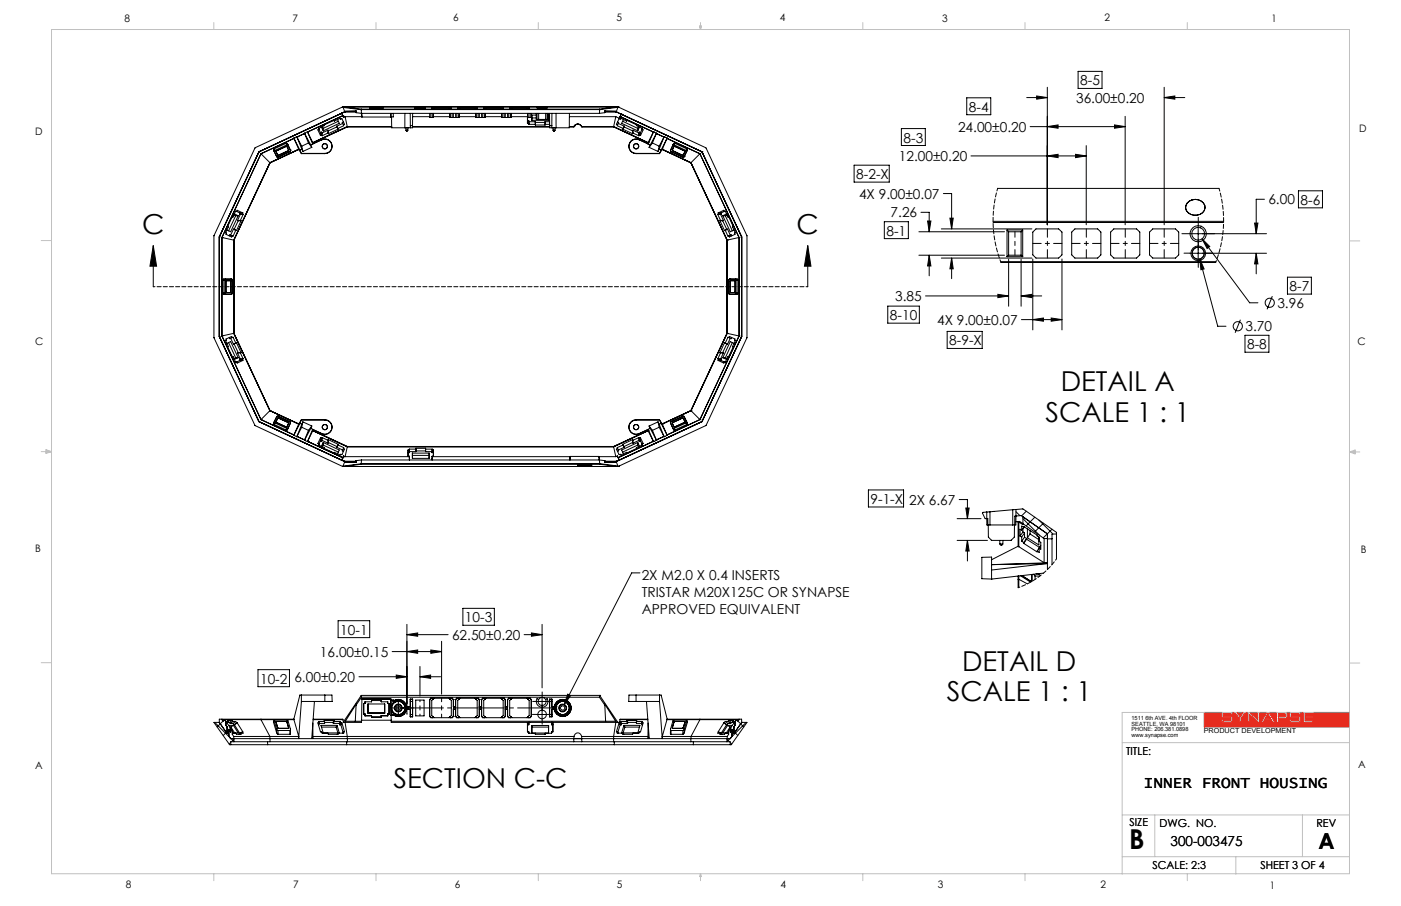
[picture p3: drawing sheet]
<svg xmlns="http://www.w3.org/2000/svg" width="432mm" height="279mm" viewBox="0 0 432 279" stroke-linecap="round" stroke-linejoin="round" font-family="sans-serif">
<defs><g id="words">
<g font-size="8.5">
<text x="43.8" y="72.2">C</text>
<text x="245.5" y="72.2">C</text>
<text x="326.9" y="120.7">DETAIL A</text>
<text x="322.2" y="130.2">SCALE 1 : 1</text>
<text x="296.5" y="206.8">DETAIL D</text>
<text x="291.9" y="216.3">SCALE 1 : 1</text>
<text x="121.2" y="243">SECTION C-C</text>
<text x="348.1" y="261.9">B</text>
</g>
<text font-size="6.8" x="406.4" y="262">A</text>
<text font-size="4.9" x="352.5" y="243.1">INNER FRONT HOUSING</text>
<g font-size="4.2">
<text x="332.9" y="26.3">8-5</text>
<text x="298.6" y="34.4">8-4</text>
<text x="331.7" y="31.7">36.00±0.20</text>
<text x="295.3" y="40.6">24.00±0.20</text>
<text x="278.5" y="44">8-3</text>
<text x="277" y="49.7">12.00±0.20</text>
<text x="263.9" y="55.2">8-2-X</text>
<text x="264.8" y="61.3">4X 9.00±0.07</text>
<text x="390.9" y="63">6.00</text>
<text x="400.9" y="63.1">8-6</text>
<text x="274.5" y="67.1">7.26</text>
<text x="273.2" y="72.7">8-1</text>
<text x="397.5" y="89.8">8-7</text>
<text x="275.9" y="92.9">3.85</text>
<text x="393.7" y="95">3.96</text>
<text x="274.3" y="98.7">8-10</text>
<text x="288.8" y="100.2">4X 9.00±0.07</text>
<text x="292.6" y="106.5">8-9-X</text>
<text x="383.9" y="102.2">3.70</text>
<text x="384.4" y="107.7">8-8</text>
<text x="268.3" y="155.4">9-1-X</text>
<text x="280.2" y="155.7">2X 6.67</text>
<text x="197.8" y="178.8">2X M2.0 X 0.4 INSERTS</text>
<text x="197.8" y="184">TRISTAR M20X125C OR SYNAPSE</text>
<text x="143.3" y="191.9">10-3</text>
<text x="197.8" y="189.2">APPROVED EQUIVALENT</text>
<text x="104.9" y="195.7">10-1</text>
<text x="139.3" y="197.3">62.50±0.20</text>
<text x="98.6" y="202.5">16.00±0.15</text>
<text x="80.2" y="210.8">10-2</text>
<text x="90.7" y="210.3">6.00±0.20</text>
<text x="360.8" y="260.8">300-003475</text>
</g>
<g font-size="3.4">
<text x="347" y="232.9">TITLE:</text>
<text x="348.1" y="254.7">SIZE</text>
<text x="357.4" y="255">DWG. NO.</text>
<text x="405.7" y="255">REV</text>
<text x="355.2" y="268.1">SCALE: 2:3</text>
<text x="388.5" y="267.9">SHEET 3 OF 4</text>
</g>
<g font-size="3.2">
<text x="38.3" y="6.7">8</text>
<text x="90.2" y="6.7">7</text>
<text x="139.7" y="6.5">6</text>
<text x="190" y="6.5">5</text>
<text x="240.4" y="6.5">4</text>
<text x="290.4" y="6.7">3</text>
<text x="340.4" y="6.5">2</text>
<text x="391.9" y="6.7">1</text>
<text x="10.9" y="41.6">D</text>
<text x="418.9" y="40.7">D</text>
<text x="10.9" y="106.3">C</text>
<text x="418.4" y="106.4">C</text>
<text x="10.8" y="170.2">B</text>
<text x="419.4" y="170.6">B</text>
<text x="10.8" y="237.2">A</text>
<text x="418.6" y="236.8">A</text>
<text x="38.8" y="273.8">8</text>
<text x="90.4" y="273.8">7</text>
<text x="140.2" y="273.8">6</text>
<text x="190.1" y="273.9">5</text>
<text x="240.5" y="273.8">4</text>
<text x="289" y="273.9">3</text>
<text x="339.1" y="273.8">2</text>
<text x="391.4" y="274.1">1</text>
</g>
<text font-size="2.1" x="371" y="226.1">PRODUCT DEVELOPMENT</text>
<g font-size="1.8">
<text x="348.8" y="222.1">1511 6th AVE. 4th FLOOR</text>
<text x="348.8" y="223.8">SEATTLE, WA 98101</text>
<text x="348.8" y="225.6">PHONE: 206.381.0898</text>
<text x="348.8" y="227.3">www.synapse.com</text>
</g>
</g></defs>
<path d="M381.1 219.7h2.2l-1.1 1.3zM385.1 219.7h2.6v2.3zM390.8 220l.8 1.5h-1.7zM381.9 222.8v-1.4l-1.5-1.7h-.8l.2 .8h-.5v-.5h-2.3v.9h2l.7 .3v1.3l-.2 .2-2.2 .1-.6-.2-.2-.8h.5v.5h2.3v-.9l-2.5-.1-.3-.7 .2-.9h-5.5v4.5h44.7v-4.5h-11.1v.3h-2.6v.9h2.6v.4h-2.6v1h2.6v.5h-3.1M381.9 222.8h.1M381.9 222.8h.6v-1.4l1.5-1.7h.6v3.1M384.6 222.8h.6l-.1-2.5 2.8 2.5h.3v-3.1h2.2l-1.7 3.1h.6l.4-.8h2.1l.5 .8h.6l-1.7-3.1h2.2v3.1h.6v-1.3l2.5-.1 .2-.5-.2-1.2h1.2l-.2 .9 .3 .7 2.5 .1v.9h-2.3v-.5h-.5l.2 .8 .6 .2 2.2-.1 .2-.2v-1.3l-.7-.3h-2v-.9h2.3v.5h.5l-.2-.8h1.1v3.1M384.6 222.8h.1M394 220h2l.1 .9-2.1 .2zM401.7 222.8h.1" fill="none" stroke="#e62b1e" stroke-width=".31"/>
<g fill="none" stroke="#c0c0c0" stroke-width=".31">
<path d="M15.9 9.1h400v260.4h-400zM65.9 6.9v2.2M115.9 6.9v2.2M165.9 6.9v2.2M215.6 8h.6l-.3 1.1zM215.7 8l.2 1.1M215.9 6.9v2.2M216 8l-.1 1.1M265.9 6.9v2.2M315.9 6.9v2.2M365.9 6.9v2.2M12.7 74.2h3.2"/>
<path d="M415.9 74.3h3.2M12.7 139.3h3.2M14.2 139.1l1.7 .2M14.2 138.7l1.7 .6-1.7 .5zM15.9 139.3l-1.7 .3M415.9 139.4h3.2M415.9 139.4l1.8-.6v1.2zM415.9 139.4l1.8 .3M417.7 139.2l-1.8 .2M12.7 204.4h3.2M415.9 204.5h3.2M415.9 219.7h-70v49.9"/>
<path d="M345.9 229h70M345.9 251.3h70M355.9 251.3v12.9M401.4 251.3v12.9M65.9 269.5v2.1M115.9 269.5v2.1M165.9 269.5v2.1M215.9 269.5v2.1M215.9 269.5l.3 .8h-.6zM265.9 269.5v2.1M315.9 269.5v2.1M345.9 264.2h70"/>
<path d="M365.9 269.5v2.1M380.9 264.2v5.4"/>
</g>
<path d="M371.2 219.7v4.5h44.7v-4.5h-11.1v.3h-2.6v.9h2.6v.4h-2.6v1h2.6v.5h-3.1v-3.1h-1.1l.2 .8h-.5v-.5h-2.3v.9h2.2l.5 .2 .1 1.3-.5 .4h-2.3l-.3-.2-.2-.8h.5v.5h2.3v-.9l-2.6-.1-.2-.5 .2-1.1h-1.2l.2 1.4-.3 .4h-2.4v1.3h-.6v-3.1h-2.2l1.7 3.1h-.6l-.5-.8h-2.1l-.4 .8h-.6l1.7-3.1h-2.2v3.1h-.3l-2.7-2.5v2.5h-.6v-3.1h-.6l-1.5 1.7v1.4h-.6v-1.4l-1.5-1.7h-.8l.2 .8h-.5v-.5h-2.3v.9h2.2l.5 .2 .1 1.3-.5 .4h-2.3l-.4-.3-.1-.7h.5v.5h2.3v-.9l-2.6-.1-.2-.4 .2-1.2zM381.1 219.7l1.1 1.3 1.1-1.3zM385.1 219.7l2.6 2.3v-2.3zM390.8 220l-.9 1.5h1.7zM394 220v1.1l2.1-.1-.1-1z" fill-rule="evenodd" fill="#e62b1e"/>
<g fill="none" stroke="#000" stroke-width=".31">
<path d="M98.3 39.9l.5 1M98.3 39.9l-.3 .1 .8 1.8M98.3 39.5v.4M99.1 39.2l.5 1.2M99.4 39.1l.2 .5M99.6 39.6v.8M100 38.7l-1.8 .9 .1 .3M100 38.5v.2M103.8 38.9l.1 .2M103.8 38.9l.3 .7M103.9 39.1l-2.7 1.3M103.9 39.1l.3 .7"/>
<path d="M104 36.9l.6 1.1-5 2.4M104.1 39.6l.1 .2M104.2 39.8l-3 1.4M104.3 37.4l-4.7 2.2M105.3 34.9h.1M105.3 34.9l-25.5 11.9M105.3 34.9l.6 1.3M105.6 38.1l-1.8 .8M105.7 35.7h.1M105.7 35.7l-10.9 5M105.7 35.7l.2 .5M105.8 33.1l.1-.2 5.5 .8"/>
<path d="M105.8 33.1l5.5 .7M105.8 33.1l.5 1.5 .1-.3M105.8 38.5l.4-.2-.8-1.7-.4 .2-.1-.3-5 2 .1 .2M105.8 38.5l.1 .3-1.8 .8M105.8 37.6l-.3 .2 .3 .7M106 34.6l-26.2 12.2M106 34.6l-.7 .3M106 34.6h3.6M106.4 36l-.5 .2M106.4 36l.6 3.1M106.4 36h5M106.4 34.3h3.1"/>
<path d="M107 39.1h.1M107 39.1h13.7M107 39.1l-10.6 4.9M109.5 34.3l.2 .4M109.7 34.7l1.7 .3M109.8 34.2l-.1 .5M109.8 34.2l-3.4 .1M109.8 34.2l-.3 .1M111.3 33.8l.1 1.2M111.4 33.7v.1M111.4 33.8h-.1M111.4 33.7h73.3"/>
<path d="M111.4 33.8h73.4M111.4 36v-.5l.1 .6M111.4 35v1M111.4 35h73.3M111.5 35v1.1M114 33.3h.1M114 33.3l1.2 .2 2.8-.2M114 33.3l2-.2 2 .2M118 33.3v.1M120.5 35v1.1M120.7 36.1v3.3h4.1M120.7 39.1h-13.6l-10.7 5"/>
<path d="M121.2 35v1.1h-9.7M124.8 35v4.4M125.1 39.4v.7M125.8 39.4l-.1 .7M126.4 35l.1 3.7M126.5 38.7h.6M126.5 38.7v.7M127.1 39.1h42.3M127.1 38.7v.7h-2.3M127.2 36h5.2M127.2 35l-.1 3.7M127.8 33.1h3.2"/>
<path d="M127.8 33.1v.5h3.2v-.5M127.8 33.1l.3 .3M128.1 33.4h.1M128.1 33.4v.2M128.1 33.4h2.6M130.7 33.4h.1M130.7 33.4v.2M131 33.1l-.3 .3M132.4 35v1.2h1M132.8 35v1.2M133.4 35v1.2M133.6 35l-.2 1.2"/>
<path d="M133.6 36h5M133.7 33.1h4.7M133.7 33.6h4.7M133.7 33.1h-.6v.4l.6 .1M133.7 33.1v.5M138.4 33.1h.7v.4l-.7 .1M138.4 33.1v.5M138.6 35l.1 1.2M138.7 36.2h2.7M138.7 35v1.2M139.3 35v1.2M139.7 35v1.2"/>
<path d="M140.4 35v1.2M140.8 35v1.2M141.4 35v1.2M141.5 36h5.1M141.6 35l-.2 1.2M141.7 33.1h4.7M141.7 33.6h4.7M141.7 33.1h-.6v.4l.6 .1M141.7 33.1v.5M146.4 33.1h.7v.4l-.7 .1M146.4 33.1v.5M146.6 35l.2 1.2"/>
<path d="M146.8 36.2h2.6M146.8 35v1.2M147.4 35v1.2M147.7 35v1.2M148.4 35v1.2M148.8 35v1.2M149.4 35v1.2M149.5 36h5.1M149.6 35l-.2 1.2M149.8 33.1h4.6M149.8 33.6h4.6M149.8 33.1h-.7v.4l.7 .1"/>
<path d="M149.8 33.1v.5M154.4 33.1h.7v.4l-.7 .1M154.4 33.1v.5M154.6 35l.2 1.2M154.7 35l.1 1.2M154.8 36.2h2.6M155.4 35v1.2M155.8 35l-.1 1.2M156.4 35l.1 1.2M156.8 35v1.2M157.4 35v1.2M157.6 35l-.2 1.2"/>
<path d="M157.6 36h5M157.8 33.1h4.6M157.8 33.1h-.7v.4l.7 .1M157.8 33.6h4.6M157.8 33.1v.5M162.4 33.1h.7v.4l-.7 .1M162.4 33.1v.5M162.6 38h.4M162.6 38v-.7h.4v1h2M162.6 35l.2 1.2M162.6 36.1v1.9M162.7 35l.1 1.2"/>
<path d="M163 37.5h2v1.1h3v-1.1h1.4M163.4 35l-.1 1.2M163.8 35l-.1 1.2h-.9M163.9 37.1h5.2M163.9 36.4v.7M163.9 35.5v.9M163.9 36.4h1.4M165 37.7h3M165.3 35v1.8h.2M165.3 35.5h-1.4v1.6M165.4 33h3.3v.2l-2.4 .1-.8-.1zM165.5 35v1.8"/>
<path d="M165.5 36.8h.5M165.6 33.5h3zM166 36.8h2.2M166 35v1.8M168 38.3h1.4M168.2 35v1.8M168.2 36.8h.4M168.6 35v1.8M168.9 35v1.8h-.3M168.9 35.5h.2v1.6M168.9 36.4h.2v.7M169.4 35v3.7"/>
<path d="M169.4 38.7h.7M169.4 38.7v.7h2M170.1 38.7v.7M170.1 35v3.7M170.4 39.4l.1 .7M171.1 39.4v.7M171.4 35v4.4M175.5 39.1h1.3a1.32 1.32 0 0 1 1.3-.8 1.32 1.32 0 0 1 1.2 .8h9.8l10.6 5M175.5 39.1h1.4M175.5 35v4.4h-4.1M175.5 36h14.3M176.9 39.1a1.31 1.31 0 0 1 1.2-.8 1.31 1.31 0 0 1 1.2 .8"/>
<path d="M176.9 39.1h.1M179.3 39.1h.1M179.3 39.1h9.8M184.7 33.7l.1 .1M184.8 33.8h.1M184.8 33.8l-.1 1.2M186.4 34.2l3.4 .1M186.4 34.2v.5M186.4 34.2l.3 .1M186.4 34.7l-1.7 .3M186.5 34.6h3.6M186.7 34.3h3.1"/>
<path d="M186.7 34.3l-.3 .4M189.1 39.1h.1M189.1 39.1l10.6 4.9M189.8 36l-.7 3.1M189.8 36l1.1 .5M190.1 34.6l26.3 12.2M190.1 34.6l1.4 .6M190.3 37.6l.4 .2-.3 .7M190.4 38.5l-.4-.2 .8-1.7 .4 .2 .1-.3 5 2-.2 .2M190.4 38.5l-.2 .3 1.9 .8M190.4 33.1l-.2-.2-5.5 .8M190.4 33.1l-5.6 .7"/>
<path d="M190.4 33.1l-.5 1.5-.1-.3M190.5 33h-84.9l-27 12.6-12.7 27.1v31.4l12.8 27.2 26.9 12.6h84.9M190.5 33h.1M190.5 33l27.1 12.6 12.6 27.1v31.4l-12.6 27.1-27.1 12.7M190.6 38.1l1.8 .8-.5 .9 3.1 1.4M191.1 35.9h.1M191.1 35.9l10.3 4.8M191.1 35.9l-.2 .6M191.5 35.2h.1M191.5 35.2l-.4 .7M191.5 35.2l-.6 1.3M191.9 37.4l4.6 2.2"/>
<path d="M192.2 36.9l-.6 1.1 5 2.4M192.3 39.1l2.7 1.3M196.1 38.7l1.9 .9-.2 .3M196.1 38.5v.2M196.5 39.6l.1 .8M196.8 39.1l-.3 .5M197.1 39.2l-.5 1.2M197.8 39.9l.4 .1-.8 1.8M197.8 39.5v.4M197.9 39.9l-.5 1M277.8 39.7h7.4v5.2h-7.4zM298 30.2h7.4v5.2h-7.4z"/>
<path d="M316.4 30.1h6.4M317.5 39.1h29.3M319.5 29.6l3.3 .5-3.3 .5zM322.8 26.9v42.4M322.8 39.1l3.3-.6v1zM332.3 22h7.4v5.3h-7.4zM343.5 38.5l3.3 .6-3.3 .4zM346.8 35.9v33.4M358.8 30.1h6.4M358.8 26.9v42.4M358.8 30.1l3.3-.5v1zM79.8 46.8h.1"/>
<path d="M79.8 46.8l-12.2 26.3M80.4 47.4h.1M80.4 47.4l-12 25.8M80.4 47.4l2.8 2.8M83.2 50.2l-11.2 23.8M83.2 50.2h.1M83.2 50.2l-11.1 23.8v28.8l11.1 23.8M84.3 46.2l1 2.1M84.3 46.2l.2 .5M84.5 45.9l-.2 .3M84.5 45.9l.2 .5M84.5 46.7l.8 1.6"/>
<path d="M84.7 46.4l-.2 .3M85.1 46.6l3.2-1.5 .7 1.2-3.3 1.6zM85.3 48.3l.4 .2M85.3 48.3h.1M85.7 48.4v.1M88.2 44.2h.3M88.2 44.2l-3.7 1.7M88.2 44.2l.2 .5M88.4 44.7h.4M88.4 44.7l-3.7 1.7M88.5 44.2l1 2.1M88.5 44.2l.3 .5"/>
<path d="M88.8 44.7l.7 1.6M89.3 46.7l-3.6 1.7M89.3 46.7l.1 .1M89.4 46.8l-3.7 1.7M89.5 46.3l-.1 .5M89.5 46.3l-.2 .4M89.5 46.3h.1M90.6 42.6l1.8 3.7M90.6 42.6v.1M90.6 42.7h.1M90.6 42.7l1.5 3.3M90.6 42.7l-10.2 4.7"/>
<path d="M91.5 42.2l-.9 .4M91.5 42.2l1.5 3.8M91.5 42.2v.1M91.5 42.3h.1M91.5 42.3l1.5 2.8M92 46l.9 1.4M92 46h.1M92 46l-8.8 4.2M92.1 46l-8.9 4.2M92.1 46.1l-8.9 4.1M92.4 46.3l.5 1M92.9 47.3h7.2"/>
<path d="M92.9 47.3v.1M92.9 47.4h7.2M93 45.1l.3 1.6M93 46l-.6 .3M93 46l.3 .7M93.8 41.1l2 3.6M93.8 41.1l.1 .1M93.9 41.2h.1M93.9 41.2l1.2 2.9M93.9 41.2l-2.4 1.1M94.8 40.6l-1 .5M94.8 40.6l1.6 3.8"/>
<path d="M94.8 40.6v.1M94.8 40.7h.1M94.8 40.7l1.6 3.3M95.1 44.1l1 1.3M95.1 44.1l-2.1 1M95.8 44.7l.3 .7M96.1 45.4l-2.8 1.3M96.4 44.4l-.6 .3M96.4 44.3v.1M96.4 44h.1M96.4 44v.3M98.8 40.9v.9"/>
<path d="M99.1 41.6l-.3 .2M99.1 41.6l.2 .3M99.1 40.7l-.3 .2M99.1 40.7l.2 .3M99.1 40.7v.9M99.2 43.1a2.25 2.25 0 0 1 3.1 1.5 2.25 2.25 0 0 1-2.2 2.8M99.2 43.1h.1M99.2 43.1a2.2 2.2 0 0 1 3.1 1.5 2.2 2.2 0 0 1-2.2 2.7M99.2 43.1l-2.8 1.3M99.3 41v.9M100.1 47.3v.1M101.1 41l-1.8 .9"/>
<path d="M101.1 41l.1 .2M101.1 40.1l-1.8 .9M101.1 40.1l.1 .3M101.1 40.1v.9M101.2 40.4v.8M125.1 40.1l.3 .3M125.1 40.1h.6M125.4 40.4h.1M125.7 40.1l-.3 .3M170.5 40.1l.2 .3M170.5 40.1h.6M170.7 40.4h.1"/>
<path d="M171.1 40.1l-.3 .3M195 40.4v.8M195.1 41l1.8 .9M195.1 41l-.1 .2M195.1 40.1l1.8 .9M195.1 40.1l-.1 .3M195.1 40.1v.9M196 47.3h7.3M196 47.4h7.3M196 47.3v.1M196.9 41v.9M197 43.1a2.2 2.2 0 0 0-3.1 1.5 2.2 2.2 0 0 0 2.1 2.7"/>
<path d="M197 43.1l2.8 1.3M197 43.1a2.26 2.26 0 0 0-3.1 1.5 2.26 2.26 0 0 0 2.1 2.8M197 43.1h.1M197 41.6l-.1 .3M197 41.6l.4 .2M197 40.7l.4 .2M197 40.7l-.1 .3M197 40.7v.9M197.4 40.9v.9M199.7 44v.3M199.7 44h.1M199.8 44.4l.6 .3"/>
<path d="M199.8 44.3v.1M200.1 45.4l2.7 1.3M200.4 44.7l-.3 .7M201.1 44.1l-1 1.3M201.1 44.1l2.1 1M201.4 40.7h.1M201.4 40.7l-1.7 3.3M201.4 40.6l-1.6 3.8M201.4 40.6l1 .5M201.4 40.6v.1M202.3 41.2h.1M202.3 41.2l-1.2 2.9"/>
<path d="M202.3 41.2l2.3 1.1M202.4 41.1l-2 3.6M202.4 41.1l-.1 .1M203.2 46l.6 .3M203.2 46l-.4 .7M203.2 45.1l-.4 1.6M203.3 47.3v.1M203.8 46.3l-.5 1M204.1 46.1l8.8 4.1M204.1 46h.1M204.1 46l-.8 1.4M204.1 46l8.9 4.2"/>
<path d="M204.6 42.3h.1M204.6 42.3l-1.4 2.8M204.7 42.2l-1.5 3.8M204.7 42.2l.9 .4M204.7 42.2l-.1 .1M205.6 42.7h.1M205.6 42.7l-1.5 3.3M205.6 42.7l10.1 4.7M205.6 42.6l-1.8 3.7M205.6 42.6v.1M206.7 46.3l.1 .5M206.7 46.3h.1"/>
<path d="M206.7 46.3l.1 .4M206.8 46.7l3.7 1.7M206.8 46.7v.1M207.4 44.7l-.7 1.6M207.6 44.2l-.9 2.1M207.6 44.2l-.2 .5M207.8 45.2l3.2 1.4-.4 1.3-3.3-1.4zM207.8 44.7h-.4M207.8 44.7l3.6 1.7M208 44.2h-.4M208 44.2l3.7 1.7M208 44.2l-.2 .5"/>
<path d="M210.5 48.4v.1M210.9 48.3l-.4 .2M210.9 48.3h.1M211.4 46.4l.2 .3M211.6 46.7l-.7 1.6M211.7 45.9l.2 .3M211.7 45.9l-.3 .5M211.9 46.2l-1 2.1M211.9 46.2l-.3 .5M212.9 50.2l11.1 23.8v28.8l-11.1 23.8-8.8 4.1M213 50.2l11.1 23.8M213 50.2h.1"/>
<path d="M215.7 47.4h.1M215.7 47.4l12.1 25.8M215.7 47.4l-2.7 2.8M216.4 46.8h.1M216.4 46.8l12.2 26.3M263.2 50.9h10.9v5.3h-10.9zM290.8 59.7h2.5v10.9M299.3 48.1h35.5M307.5 58.1h68.2M322.8 48.1l3.3-.5v1zM331.5 47.6l3.3 .5-3.3 .5zM334.8 44.9v24.4"/>
<path d="M400.2 58.8h7.4v5.3h-7.4zM47.2 75.7l1.1 6.4h-2.1zM47.2 75.7v12.7M67.6 73.1h.1M67.6 73.1v30.7M68.4 73.2h.1M68.4 73.2v30.4M68.4 73.2l3.6 .8M71.5 66.9h.3M71.5 72.7l-.7-.3-.1 .3M71.8 66.9l-.2-.1-1.4 3 .2 .2-.9 1.8 .3 .1-.2 .3 1.8 .9 .1-.4M72 70.7l.9 .4"/>
<path d="M72 70.7l.1 .1M72 70.7l-.9 1.8M72 74v28.8M72 74h.1M72.1 66.3l.5 .2M72.1 70.8l.8 .3M72.2 66l1.2 .5M72.6 65.2h.3M72.6 66.5h.8M72.6 66.5l-2.2 4.7M72.7 71l-.9 1.8-.3-.1M72.9 65.2l-.3-.1-.8 1.8"/>
<path d="M72.9 65.2l.2-.4 1.8 .9M72.9 65.2l1 .5M73.2 68l.2 .1M73.2 68h.9M73.4 66.5l-2.3 5-1.2-.6M73.4 68.1l-1.3 2.7M73.4 68.1h.9M73.8 66l.2 .1M73.8 66h.9M73.9 65.7l-.1 .3M73.9 65.7h1M74 66.1l-.8 1.9"/>
<path d="M74 66.1h.9M74.1 68l.2 .1M74.3 68.1l-1.4 3M74.7 66l.2 .1M74.9 65.7l-.2 .3M74.9 66.1l-.8 1.9M221.2 66.1l.9 1.9M221.2 66.1h.9M221.3 65.7l.2 .3M221.3 65.7h.9M221.5 66l-.3 .1M221.5 66h.9"/>
<path d="M221.9 68.1l1.4 3 .9-.4 .9 1.8M221.9 68.1h.8M222.1 68l-.2 .1M222.1 68h.9M222.1 66.1l.9 1.9M222.2 65.7l.2 .3M222.4 66l-.3 .1M222.7 68.1l1.3 2.7M222.8 66.5l2.3 5 1.1-.6M222.8 66.5h.8M223 68l-.3 .1M223.2 65.2l.3-.1 .9 1.8"/>
<path d="M223.2 65.2l-.1-.4-1.8 .9M223.2 65.2h.4M223.2 65.2l-1 .5M223.5 71l.9 1.8 .2-.1M223.6 66.5l2.1 4.7M223.9 66l-1.1 .5M224.1 66.3l-.5 .2M224.1 74h.1M224.1 74v28.8M224.4 66.9l.2-.1 1.4 3-.2 .2 .8 1.8-.2 .1 .2 .3-1.8 .9-.2-.4M224.4 66.9h.2M224.6 72.7l.8-.3 .1 .3"/>
<path d="M227.8 73.2h.1M227.8 73.2v30.4M227.8 73.2l-3.7 .8M228.6 73.1v30.7M249 75.7l.9 6.4h-2zM249 75.7v12.7M272.6 68.4h7.4v5.2h-7.4zM283.2 71.5h26.4M283.2 78.7h26.4M283.8 65.5h2.6v6M285.9 68.2h1l-.5 3.3zM286.4 78.7l.5 3.3h-1z"/>
<path d="M286.4 78.7v6.4M290.1 70.6h27.9M290.1 79.6h27.9M292.8 67.3h1l-.5 3.3zM293.3 79.6l.5 3.3h-1zM293.3 79.6v6.3M306.1 68.6h71M306.1 68.3h71M310.4 79.2h4.8M310.4 70.9h4.8M310.4 70.9v8.3M310.4 70.9l.5 .6"/>
<path d="M310.9 80v14.4M310.9 71.5h3.8M310.9 78.7h3.8M310.9 71.5v7.2M310.9 78.7l-.5 .5M314.7 80v14.4M314.7 71.5v7.2M314.7 78.7l.5 .5M315.2 70.9v8.3M315.2 70.9l-.5 .6M318.3 79.9v21.8M318.3 71.6l1-1h7l1 1v7l-1 1h-7l-1-1z"/>
<path d="M327.3 79.9v21.8M331.3 70.6h7l1 1v7l-1 1h-7l-1-1v-7zM343.3 70.6h7l1 1v7l-1 1h-7l-1-1v-7zM355.3 70.6h7l1 1v7l-1 1h-7l-1-1v-7zM365.9 62.6a3.1 3.1 0 0 1 3.3-1 3.1 3.1 0 0 1 2.2 2.5 3.1 3.1 0 0 1-3 2.3 3.1 3.1 0 0 1-3-2.3zM366.7 72.1h23.6M366.7 78.1h23.6M369.3 69.5v5.1M369.3 75.6v5M369.8 79.9l5.5 20.7h2.6M369.8 79.9l1.3 3-1 .3zM370.5 73.7l2.4 2.3-.9 .6z"/>
<path d="M370.5 73.7l14.7 19.7h2.5M386.7 68.8h1l-.5 3.3zM387.2 78.1v6.4M387.2 78.1l.5 3.3h-1zM389.7 61.5h-2.5v10.6M68.8 90.4l.1 .4M68.8 86.4v4M68.8 86.4h.5M68.8 90.4h.5M68.9 90.8h2.3M69.3 90.4l.2 .3-.6 .1M69.3 86.4v4"/>
<path d="M69.5 86.1l-.2 .3M69.6 86.6h1.5l-.1 3.6h-1.4zM71.2 86.1l.4 .3M71.2 86.1h-2.3l-.1 .3M71.2 86.1l.3 .3M71.2 86.1h.1M71.2 90.7v.1M71.5 86.4v4M71.5 90.4h.1M71.5 86.4h.1M71.6 90.4l-.4 .4M224.6 90.4l.3 .4"/>
<path d="M224.6 86.4v4M224.6 90.4h.1M224.6 86.4h.1M224.9 86.1h2.4l.1 .3M224.9 86.1l-.3 .3M224.9 86.1h.1M224.9 90.7l2.3 .1M224.9 90.7v.1M225.1 86.6l1.5 .1-.1 3.5h-1.4zM226.7 86.1l.2 .3M226.9 90.4l-.2 .3 .5 .1M226.9 90.4h.5"/>
<path d="M226.9 86.4v4M227.4 90.4l-.2 .4M227.4 86.4v4M227.4 86.4h-.5M273.6 94.4h9.8v5.3h-9.8zM285.3 91.3h25.6M307.6 90.8l3.3 .5-3.3 .5zM308.4 80.8h66.4M308.5 80.9h66.2M314.7 91.3l3.3-.5v1zM314.7 91.3h6.4M314.8 98.6h12.5"/>
<path d="M318.3 98.6l3.3-.5v1zM324 98.1l3.3 .5-3.3 .5zM382.3 98.6l-1.6 4M392.1 91.3l-1.6 4.1M396.8 85.5h7.4v5.2h-7.4zM67.6 103.8h.1M67.6 103.8l12.2 26.2M68.4 103.6h.1M68.4 103.6l12 25.8M69.9 105.9l1.2-.6 2.3 5M70.4 105.7l2.2 4.6M70.7 104.1l.1 .4 .7-.4"/>
<path d="M71.1 104.3l.9 1.9M71.5 104.1l.3-.1 .9 1.8M71.5 104.1l-.1-.3-1.8 .8 .2 .3-.3 .2 .9 1.8-.2 .1 1.4 3 .2-.1M71.5 109.9h.3M71.8 109.9l.8 1.8 .3-.1M72 102.8l-3.6 .8M72 102.8l11.2 23.8M72 102.8h.1M72.1 106l-.1 .2M72.1 106l1.3 2.7M72.6 111.6h.3M72.6 110.3h.8"/>
<path d="M72.6 110.3l-.5 .3M72.9 105.7l1.4 3.1M72.9 105.7l-.9 .5M72.9 105.7l-.8 .3M73.2 108.8l.8 1.9M73.2 108.8h.9M73.4 110.3l-1.2 .5M73.4 108.7l-.2 .1M73.4 108.7l.9 .1M73.8 110.8l.1 .4M73.8 110.8h.9M73.9 111.2l-1 .4"/>
<path d="M73.9 111.2h1M74 110.7l-.2 .1M74 110.7h.9M74.1 108.8l.8 1.9M74.3 108.8h-.2M74.7 110.8l.2 .4M74.9 111.2l-1.8 .8-.2-.4M74.9 110.7l-.2 .1M221.2 110.7l.3 .1M221.2 110.7h.9M221.3 111.2l1.8 .8 .1-.4M221.3 111.2h.9"/>
<path d="M221.5 110.8l-.2 .4M221.9 108.8h.2M222.1 108.8l-.9 1.9M222.1 108.8h.9M222.1 110.7l.3 .1M222.2 111.2l1 .4M222.4 110.8l-.2 .4M222.4 110.8h-.9M222.7 108.7l.3 .1M222.7 108.7l-.8 .1M222.8 110.3l1.1 .5M222.8 110.3h.8"/>
<path d="M223 108.8l-.9 1.9M223.2 111.6h.4M223.6 110.3l.5 .3M224 106l-1.3 2.7M224.1 102.8h.1M224.1 102.8l3.7 .8M224.1 102.8l-11.1 23.8M224.4 109.9l-.9 1.8-.3-.1M224.6 104.1l.2-.3 1.8 .8-.2 .3 .2 .2-.8 1.8 .2 .1-1.4 3-.2-.1M224.6 104.1l-.2-.1-.9 1.8M224.6 109.9h-.2M225.1 104.3l-.9 1.9-.9-.5-1.4 3.1"/>
<path d="M225.5 104.1l-.1 .4-.8-.4M225.7 105.7l-2.1 4.6M226.2 105.9l-1.1-.6-2.3 5M227.8 103.6h.1M227.8 103.6l-12.1 25.8M228.6 103.8l-12.2 26.2M291.9 102.2h10.8v5.3h-10.8zM383.7 103.4h7.4v5.2h-7.4zM79.8 130l26.2 12.2M80.4 129.4h.1M80.4 129.4l10.2 4.8M83.2 126.6h.1"/>
<path d="M83.2 126.6l-2.8 2.8M83.2 126.6l8.9 4.2M83.2 126.6l8.9 4.1M84.3 130.6l.2 .3M84.5 130.1l.2 .3M84.5 130.9l3.7 1.7M84.5 130.1l-.2 .5M84.7 130.4l-.2 .5M84.7 130.4l3.7 1.7M85.3 128.5l-1 2.1M85.3 128.6l-.8 1.5M85.3 128.5v.1"/>
<path d="M85.6 128.9l3.3 1.5-.5 1.3-3.3-1.5zM85.7 128.3l-.4 .2M85.7 128.3l3.7 1.8M85.7 128.4l3.6 1.7M85.7 128.3v.1M88.4 132.1l-.2 .5M88.5 132.6h-.3M88.8 132.1h-.4M88.8 132.1l-.3 .5M89.3 130.1l.2 .4M89.3 130.1h.1M89.4 130.1l.1 .4"/>
<path d="M89.5 130.5l-1 2.1M89.5 130.5l-.7 1.6M89.5 130.5h.1M90.6 134.2l.9 .5M90.6 134.2h.1M90.6 134.1v.1M91.5 134.6h.1M91.5 134.6v.1M91.5 134.6l2.4 1.1M92 130.8h.1M92.1 130.8l-1.5 3.3M92.4 130.6l.6 .2"/>
<path d="M92.4 130.6l-1.8 3.6M92.9 129.5l-.5 1.1M92.9 129.5h7.2M92.9 129.5h.1M92.9 129.5l-.9 1.3M93 131.8l-1.5 2.8M93 131.8l2.1 .9M93 130.8l-1.5 3.9M93.3 130.1l2.8 1.3M93.3 130.1l-.3 .7M93.3 130.1l-.3 1.7M93.8 135.8l1 .4"/>
<path d="M93.9 135.7h.1M93.9 135.7l-.1 .1M94.8 136.1h.1M94.8 136.1v.1M94.8 136.1l10.9 5M95.1 132.7l-1.2 3M95.8 132.1l.6 .3M95.8 132.1l-2 3.7M96.1 131.4l-.3 .7M96.1 131.4l-1 1.3M96.4 132.4l2.8 1.3M96.4 132.4l-1.6 3.8"/>
<path d="M96.4 132.4v.1M96.4 132.5l2.8 1.3M96.4 132.8l-1.6 3.3M96.4 132.5v.3M96.4 132.8h.1M96.4 132.8l10.6 5M96.4 132.8l10.7 4.9h82l10.6-4.9M98.3 136.9l-.1 .3 1.8 .9M98.3 136.9v.4M98.8 135l.3 .2M98.8 135l-.8 1.8 .3 .1M98.8 135.9l-.5 1"/>
<path d="M98.8 135.9l.3 .2M98.8 135v.9M99.1 135.2v.9M99.2 133.7v.1M99.3 134.9l1.8 .9M99.3 134.9l-.2 .3M99.3 135.8l1.8 .9M99.3 135.8l-.2 .3M99.3 134.9v.9M99.6 136.5l5 2.3-.6 1.1M99.6 136.5l-.5 1.2M99.6 136.5v.8"/>
<path d="M99.6 137.3l-.2 .5M99.6 137.3l4.7 2.1M100 138.1l-.1 .2 5 2 .1-.2 .4 .1 .8-1.7-.4-.2M100 138.1v.2M100.1 129.5a2.2 2.2 0 0 1 2.2 2.7 2.2 2.2 0 0 1-3.1 1.5M100.1 129.5a2.25 2.25 0 0 1 2.2 2.7 2.25 2.25 0 0 1-3.1 1.6M100.1 129.5h.1M101.1 135.8v.9M101.2 135.6l3 1.4M101.2 135.6l-.1 .2M101.2 136.5l-.1 .2M101.2 136.5l2.7 1.2"/>
<path d="M101.2 135.6v.9M103.8 137.9l1.8 .9M103.9 137.7l-.1 .2M104.1 137.2l1.8 .8-.1 .3M104.1 137.2l-.3 .7M104.2 137l-.1 .2M104.2 137l-.3 .7M105.8 138.3l-.3 .7 .3 .2M107 137.8l-.6 3M107 137.8h82.1M107 137.8h.1M125.8 139.6h.4"/>
<path d="M126.2 138.8h-.4v1.9h.4M126.2 138.5h2M126.2 138.5v.3M126.2 138.8v.8M126.2 138.5v.8M126.2 139.3v.3M126.2 139.3h2M127.1 139.7h5.2v1.7h-5.2zM128.2 138.3h3v1h2v.3M128.2 138.3v.2M128.2 138.5v.8M128.2 138.3v.8"/>
<path d="M128.2 139.1v.2M128.2 139.1h3M131.2 138.5h2M133.2 139.6h.4M133.2 138.5v.3h.4M133.2 138.5v1.1M133.6 139.6v1.1M133.6 138.8v1.9h-.4M133.6 138.8v.8M189.1 137.8l.7 3M189.1 137.8h.1M190.4 138.3l.3 .7-.4 .2"/>
<path d="M192.1 137.2l-1.9 .8 .2 .3M195 135.6l.1 .2M195 135.6l-3.1 1.4 .5 .9-1.8 .9M195 136.5l-2.7 1.2M195 136.5l.1 .2M195 135.6v.9M195.1 135.8v.9M196 129.5a2.2 2.2 0 0 0-2.1 2.7 2.2 2.2 0 0 0 3.1 1.5M196 129.5a2.26 2.26 0 0 0-2.1 2.7 2.26 2.26 0 0 0 3.1 1.6M196 129.5h7.3M196 129.5h.1M196.1 138.1l.2 .2-5 2-.1-.2-.4 .1-.8-1.7 .4-.2"/>
<path d="M196.1 138.1v.2M196.5 137.3l.3 .5M196.5 137.3l-4.6 2.1M196.6 136.5l.5 1.2M196.6 136.5l-5 2.3 .6 1.1M196.6 136.5l-.1 .8M196.9 134.9l.1 .3M196.9 134.9l-1.8 .9M196.9 135.8l-1.8 .9M196.9 135.8l.1 .3M196.9 134.9v.9M197 133.7v.1"/>
<path d="M197 135.2v.9M197.4 135.9l-.4 .2M197.4 135.9l.5 1M197.4 135l.8 1.8-.4 .1M197.4 135l-.4 .2M197.4 135v.9M197.8 136.9l.2 .3-1.9 .9M197.8 136.9v.4M199.7 132.8h.1M199.7 132.5v.3M199.7 132.8l1.7 3.3M199.7 132.8l-10.6 5"/>
<path d="M199.8 132.4l-2.8 1.4M199.8 132.4l-2.8 1.3M199.8 132.4l1.6 3.8M200.1 131.4l.3 .7M200.1 131.4l1 1.3M200.4 132.1l-.6 .3M200.4 132.1l2 3.7M201.1 132.7l1.2 3M201.4 136.1h.1M201.4 136.1v.1M201.4 136.1l-10.9 5M202.3 135.7h.1"/>
<path d="M202.3 135.7l.1 .1M202.4 135.8l-1 .4M202.8 130.1l.4 .7M202.8 130.1l-2.7 1.3M202.8 130.1l.4 1.7M203.2 130.8l1.5 3.9M203.2 131.8l1.4 2.8M203.2 131.8l-2.1 .9M203.3 129.5l.5 1.1M203.3 129.5h.1M203.3 129.5l.8 1.3M203.8 130.6l-.6 .2"/>
<path d="M203.8 130.6l1.8 3.6M204.1 130.8h.1M204.1 130.8l1.5 3.3M204.6 134.6h.1M204.6 134.6l.1 .1M204.6 134.6l-2.3 1.1M205.6 134.1v.1M205.6 134.2h.1M205.6 134.2l-.9 .5M206.7 130.5l.9 2.1M206.7 130.5h.1M206.7 130.5l.7 1.6"/>
<path d="M206.8 130.1l-.1 .4M206.8 130.1h.1M207.2 130.4l3.2-1.5 .7 1.2-3.2 1.6zM207.4 132.1h.4M207.4 132.1l.2 .5M207.6 132.6h.4M207.8 132.1l.2 .5M210.5 128.3l.4 .2M210.5 128.3l-3.7 1.8M210.5 128.3v.1M210.9 128.5l1 2.1M210.9 128.6l.7 1.5"/>
<path d="M210.9 128.5v.1M211.4 130.4l-3.6 1.7M211.4 130.4l.3 .5M211.6 130.1l-.2 .3M211.6 130.1l.3 .5M211.7 130.9l-3.7 1.7M211.9 130.6l-.2 .3M213 126.6h.1M213 126.6l-8.9 4.2M213 126.6l2.7 2.8M215.7 129.4h.1M215.7 129.4l-10.1 4.8"/>
<path d="M216.4 130l-25.5 11.9M216.4 130l-26.3 12.2M105.3 141.9l.7 .3M105.7 141.1h.1M105.7 141.1l-.4 .8M105.9 140.6l-.2 .5M105.9 140.6l-.6 1.3M105.9 140.6l.5 .2M106 142.2h3.6M106.4 140.8h19.8M106.4 142.5l-.1-.3-.6 1.6M106.4 142.5l3.4 .1"/>
<path d="M106.4 142.5h3.1M109.5 142.5l.3 .1M109.7 142.1l.1 .5M109.7 142.1l-.2 .4M111.3 143h.1M111.3 143l-5.6 .8M111.3 143h73.5M111.3 143l.1 .2M111.4 141.9l-1.7 .2M111.4 141.9l-.1 1.1M111.4 141.9h73.3M111.4 143.2l-5.7 .6"/>
<path d="M111.4 143.2h73.3M126.2 140.7v.1M126.2 140.7v1.2v-1.1M127.1 140.4h5.2M133.2 140.8h42.4M133.2 140.7v.1M133.2 140.7v1.2v-1.1M175.6 140.8v1.1M175.7 140.8h8.9M175.7 140.8v1.1M175.7 140.8l-.1 .5v-.5M178.2 143.5l2-.2 2 .2"/>
<path d="M178.2 143.5l1.2 .2 2.8-.2M178.2 143.4v.1M182.2 143.5h.1M184.6 140.8v1.1M184.6 140.8l.1 .5M184.7 143.2l5.5 .7 .2-.2M184.7 141.9l.1 1.1M184.7 141.9l1.7 .2M184.8 143h.1M184.8 143l-.1 .2M184.8 143l5.6 .7M186.4 142.1v.5"/>
<path d="M186.4 142.1l.3 .4M186.5 142.2h3.6M186.7 142.5h3.1M186.7 142.5l-.3 .1M189.8 142.5l-3.4 .1M189.8 142.5l.1-.3 .5 1.5M189.8 140.8h-5.1v1.1M190.3 140.6l.6 1.3M190.3 140.6l.2 .5M190.3 140.6l-.5 .2M190.5 141.1h.1M190.5 143.9h.1"/>
<path d="M190.5 141.1l.4 .8M190.9 141.9l-.8 .3M267.7 151.1h10.8v5.3h-10.8zM295 159.9h7.4M295.6 154.1h2.6v5.8M297.7 156.7h1l-.5 3.2zM304.1 159.9l.1 2h.3M304.1 157.9v2M304.1 157.9l-1.1 .1-.2 .2 .8 1.7h.5M304.1 159.9h.3l.1 2M305.1 157.8v4.1M305.1 157.8l-1 .1"/>
<path d="M306.1 157.7h.1M312.1 157.1v4.8M313.1 157.8l1.3 1.2M313.1 157.1l2.3-.1 10.2 7.2v8.1M313.1 159.1v2.8h-.4M313.1 159.1l1.6-.1 8.1 5.6M313.1 157.1v2M313.1 157.1l-8 .7M313.1 159.1l-.3 .1-.1 2.7M315.3 159.9l5.2 5.2M316.3 157.7l-1.4 1.4M318.9 159.5l-2.6 2.7"/>
<path d="M197.2 176.7h-2.5l-20.8 40.5M295 166.7h9.3M298.2 166.7l.5 3.2h-1zM298.2 166.7v6.3M302.6 171.9l3-.1v6.8l-3-.1zM304.5 161.9h8.2M304.6 161.9v3.7l1 1.1h6l1-1.1 .1-3.7M305.5 166.6v.1M308.1 166.7l.1 1M308.2 167.7a.44 .44 0 0 0 .4 .4 .44 .44 0 0 0 .5-.4M308.2 167.7h.9M309.1 166.7v1"/>
<path d="M311.7 166.6v.1M313.1 160.9l1.2-.1 7.5 5.3M313.8 160.8v7.8h.2M313.8 177.6v3.7M313.8 161h.2M313.8 168.5l-8.2 4.1M313.8 178.6l2.9 1.5M314 161l1.3 .8v-2.4l7.5 5.2M314 168.6l7.8 4.9M314 161v7.6M314 177.6v3.6M314.4 165.3l.5 .3"/>
<path d="M314.6 177.6l3 1.9M314.9 165.6v1.3M314.9 163.5l-.5-.3v2.1M314.9 166.9l.6 .4M315 177.5l2.9 1.9M315.3 163.1v1M315.3 164.1l.5 .3M315.3 164.1l-.9 1.2M315.5 162.6l-.6-.4v1.3M315.5 162.6v-.2l4.2 2.6v.3l.6 .4v1.2l.5 .4v2.1l-.5-.3M315.5 167.3v.3M315.5 167.6l4.2 2.6v-.2"/>
<path d="M315.7 162.5l-.2 .1M315.7 162.5l-.8 1M315.8 165.7l.6 .4M315.8 164.4v1.3M315.8 164.4l-.9 1.2M315.8 165.7l-.9 1.2M316.4 166.3l4 2.5M316.4 166.1v.2M316.4 166.3l-.9 1.3M316.4 166.1l-.9 1.2M316.7 163.1v2.7M317.5 164.7l2.7 1.7"/>
<path d="M317.5 163.6v1.1M317.5 164.7l-.8 1.1M318 177.2v2.1M318.5 177.1l.5 .6M319 177.7h1.5M319 177.7v1M319.3 177h.8M319.9 176.9l.2 .1M320.1 177l.6 .5M320.2 160.4l4.3 4.3M320.2 165.6v2.5l-3.5-2.3M320.3 169.1v1.3l-.6-.4"/>
<path d="M320.5 168.7l-.8 1.3M320.8 168.3l-.5 .8M321.6 161.4l-2.7 2.6M321.6 176.7l-16 1.9M321.8 166.1h1M321.8 173.5h1l-.2 .1M321.8 166.1v7.4M322.6 173.6v.2M322.6 173.8l-17 2M322.6 173.6l-17 .5 17-.3M322.8 164.6v11M324.2 163.2l-2.7 2.7"/>
<path d="M324.2 166.2h-1.4M325.6 164.7h-1.4v9.4M104.2 191.4h9.7v5.2h-9.7zM125.4 195.7l3.3-.5v1zM125.4 192.5v27.5M125.4 195.7h12.7M136.1 197.8v16.3M142.7 187.6h9.7v5.2h-9.7zM161.5 195.7h5.6M163.8 195.2l3.3 .5-3.3 .5zM167.1 192.5v19.6M79.5 206.5h9.7v5.3h-9.7z"/>
<path d="M92.9 214.3v2.1M92.9 216.4l-.9 11.4 .1-.7M96.9 216.3l-.8 11.3h.3M100.1 214.3h2.2l.1 2h-2.3M100.1 216.3l-7.2 .1M100.1 214.3v2M100.1 214.3h-7.7l-1.8 7.5M109.7 217.5l-.2 4.9M109.7 217.5l.1-.4-3.4 5.3M110.6 208.7h14.8M111.3 214.5l-5.4 8.1M111.3 214.5l.1 .5"/>
<path d="M111.4 215l-1.7 2.5M111.4 215h73.3M111.5 215.6h9M111.5 215.6l-.1 6.5M113.4 217.1h5.2v2.8h-5.2zM113.4 219.9h5.2M117.5 216.4h.1M117.5 216.4h2v.6M117.5 216.4v-.4h-3v.4h-2v.6h-.4v3.3M119.5 216.9v.1M119.5 217h.4v3.3l-.4-.1M120.5 215.9h.1"/>
<path d="M120.5 215.6l.1 6.5M120.5 215.9h.7M120.9 200.9h15.2M121.1 218.3h6M121.2 215.9v1.1a2.03 2.03 0 0 0 0 2.7v.9h-.7h.7M121.2 216.8a2.17 2.17 0 0 1 3.7 1.1 2.18 2.18 0 0 0-3.7-1zM121.2 216.3a2.58 2.58 0 0 1 4.1 1.6M121.2 215.9h.1M121.2 216.3a2.57 2.57 0 0 1 4.1 1.3M121.2 216.3h.1M121.2 216.3a2.61 2.61 0 0 1 4.1 1.6M122.1 208.2l3.3 .5-3.3 .5z"/>
<path d="M122.8 216.6v3.4M124.8 218a2.06 2.06 0 0 0-3.2-1.4 2.06 2.06 0 0 0 0 3.5 2.06 2.06 0 0 0 3.2-1.4M124.8 218.7h.1M124.8 218.7h1.7M124.8 218h1.7M124.8 217.9v.1M124.8 218.7a2.09 2.09 0 0 1-1.5 1.6 2.09 2.09 0 0 1-2.1-.6 2.08 2.08 0 0 0 2.2 .7 2.08 2.08 0 0 0 1.5-1.7M124.8 217.9h.1M125.2 218.7a2.52 2.52 0 0 1-4 1.6v.1M125.3 217.9h.1M125.3 218.7v.4M125.3 218.8h.1"/>
<path d="M125.3 218.8l-.1 .3M125.3 219.1a2.65 2.65 0 0 1-4.1 1.4M125.3 217.6v.3M125.3 218.8a2.61 2.61 0 0 1-4.1 1.6M125.3 218.8v.3M125.4 218.3h.1M125.4 200.9l3.3-.5v1.1zM126.4 215.6l.1 2.4M126.4 215.6h.8M126.4 217.9l.1 .1M126.4 215.6l.7 .1M126.5 216.3h.6"/>
<path d="M126.5 218.7l-.1 2.4M126.5 218.7h-1.6M127.1 215.7v5.3M127.2 215.6v5.5M127.2 215.6l-.1 .1M128.1 215.9h2.6v4.9h-2.6zM129.4 208.7l3.3-.5v1zM129.4 205.5v9.2M129.4 208.7h6.4M132.4 215.7h.1M132.4 215.7v5.2M132.8 200.4l3.3 .5-3.3 .6z"/>
<path d="M132.8 215.3v.1M132.8 215.3h.6M132.8 215.4l-.4 .3M133.1 216l.6-.7h4.7l.7 .7v4.7l-.7 .6h-4.7l-.6-.6zM133.4 215.4l.1 .2M133.4 215.3l.1 .2M133.4 215.3v.1M138.7 215.4v.2M138.7 215.3l-.1 .2M138.7 215.3v.1M138.7 215.3h.6M139.3 215.3v.1"/>
<path d="M139.3 215.4l.4 .3M139.7 218h.1M139.7 215.7h.1M139.7 215.7v2.3M140.4 215.7h.1M140.4 215.7v2.3M140.4 218.7h-.7v2.2M140.4 215.7v2.3h-.7M140.4 218.7v2.2M140.8 215.3h.6M140.8 215.3l-.4 .4M141.4 215.4l.1 .2"/>
<path d="M141.4 215.3l.1 .2M141.4 215.3v.1M146.6 215.5l-.2-.2h-4.7l-.6 .7v4.7l.6 .6h4.7l.2-.2M146.6 215.5l.1 .1M146.7 215.6l.4 .4v4.7l-.4 .4M146.8 215.4l-.1 .2M146.8 215.3l-.2 .2M146.8 215.3v.1M146.8 215.3h.6M147.4 215.3v.1M147.4 215.4l.3 .3M147.7 218.7v2.2"/>
<path d="M147.7 218.7h.7M147.7 218.7h.1M147.7 215.7h.1M147.7 215.7v2.3h.7v-2.3M148.4 215.7v2.3M148.4 218.7v2.2M148.8 215.3v.1M148.8 215.3l-.4 .4M149.4 215.4l.1 .2M149.4 215.3l.1 .2M149.4 215.3l-.6 .1M149.4 215.3v.1"/>
<path d="M149.5 215.6l-.4 .4v4.7l.4 .4M149.5 215.5l.3-.2h4.6l.3 .2M149.5 215.5v.1M154.7 215.5v.1M154.7 215.6l.4 .4v4.7l-.4 .4M154.7 215.3v.3M154.7 215.3v.2M154.7 215.3h.7M155.4 215.3v.1M155.4 215.3l.4 .4M155.7 218.7h.8M155.7 215.7v2.3h.8l-.1-2.3"/>
<path d="M155.7 218.7v2.2M155.7 218.7h.1M155.7 215.7h.1M156.4 215.7v2.3M156.5 218.7l-.1 2.2M156.8 215.3v.1M156.8 215.3l-.4 .4M157.4 215.4l.1 .2M157.4 215.3l.1 .2M157.4 215.3l-.6 .1M157.4 215.3v.1M157.5 215.5l.3-.2h4.6l.7 .7v4.7l-.7 .6h-4.6l-.3-.2"/>
<path d="M157.5 215.6l-.4 .4v4.7l.4 .4M157.5 215.5v.1M162.7 215.3l-.1 .2M162.7 215.3h.7M162.7 215.3l.1 .1M162.8 215.4l-.1 .2M163.3 215.4l.4 .3M163.4 215.3l-.1 .1M163.7 215.7v5.2M163.7 215.7h.1M165.4 216.3h3.4M166 215.7l-.5-.3a1.8 1.8 0 0 0 1.6 2.7 1.8 1.8 0 0 0 1.5-2.7l-.4 .3"/>
<path d="M166 215.7a1.24 1.24 0 0 0 1.1 1.9 1.24 1.24 0 0 0 1.1-1.9M166 215.7a1.26 1.26 0 0 1 2.2 0M167.1 214.6v3.4M167.1 218.7v3.3M169.4 215.6h.7M169.4 215.6v5.5M169.4 215.6v.1M169.4 216.3h.7M169.4 215.7v5.3M169.4 215.7h.7M170.1 215.7v2.3M170.1 218.7v2.3"/>
<path d="M170.1 218.7h1.3M170.1 218.7h.1M170.1 218h1.3M170.1 218.7h1.2M170.1 215.6v2.4M170.1 218.7v2.4M170.1 215.6v.1M170.7 218.3h.1M170.9 218.7h.1M170.9 217.9h.1M170.9 217.6a2.65 2.65 0 0 1 4.1-1.4 2.65 2.65 0 0 1 0 4.3 2.65 2.65 0 0 1-4.1-1.4M170.9 217.9a2.58 2.58 0 0 1 3.9-1.7 2.58 2.58 0 0 1 0 4.3 2.58 2.58 0 0 1-3.9-1.7"/>
<path d="M170.9 217.6v.3M170.9 218.8v.3M170.9 218.8h.1M170.9 218.7v.1M170.9 218.7v.4M170.9 218.8l.1 .2M170.9 217.9a2.52 2.52 0 0 1 3.9-1.7 2.52 2.52 0 0 1 0 4.3 2.52 2.52 0 0 1-3.9-1.8M171.3 218.7h.1M171.4 217.9v.1M171.4 217.9a2.08 2.08 0 0 1 3.2-1.3 2.08 2.08 0 0 1 0 3.5 2.08 2.08 0 0 1-3.2-1.4M171.4 218.7h.1M171.4 217.9h-.1a2.15 2.15 0 0 1 3.3-1.4 2.15 2.15 0 0 1 0 3.6 2.15 2.15 0 0 1-3.3-1.4"/>
<path d="M171.4 217.9h.1M171.4 218a2.04 2.04 0 0 1 3.1-1.4 2.04 2.04 0 0 1 0 3.5 2.04 2.04 0 0 1-3.1-1.4M175 214.1l.9 .4-2 2.7zM184.7 215l1.7 2.5M184.8 214.5h.1M184.8 214.5l-.1 .5M184.8 214.5l5.6 8.3M184.8 214.5h-73.5M186.4 217.5l.3 4.9M186.4 217.5v-.4l3.4 5.3M196 214.3h-2.1l-.1 2h2.2M196 216.3l7.3 .1"/>
<path d="M196 214.3v2M196 214.3h7.8l1.8 7.5M199.2 216.3l.9 11.3h-.4M203.3 214.3v2.1M203.3 216.4l.8 11.4v-.7M66.2 222.8l5.9 5.9M67.6 222.8h-1.7l4.9 6.9h154.6l4.8-6.9h-1.6M68.4 221.8v.1M68.4 221.9l.4 .5 .5-.4 .3 .5M68.4 221.9h22.2M68.7 222.4l-1.8 1.8M69.6 222.5v1.2l.4 .5v2l-2.4-3.4"/>
<path d="M69.6 222.5l1.9 2.8 .1 1.1 .4 .7M69.6 222.5h.8M70.1 222.8h.6M70.4 222.5l-.5 .4M70.4 223.7h1.5M70.7 222.8l.2 .3M70.8 224.2h.4M70.9 223.1h.9M71 224.5l-2.2 2.3M71.1 224.6v1.1l-.6-.8 .1 2.1 .5 .8h105.7M71.1 229l-.5 .4M71.2 224.2l1.1 1.8"/>
<path d="M71.6 222.2l.2 .3M71.6 222.2h-1.4l.2 .3M71.6 225.7l.2 .4h.9l.2 .3h1.4l-.2-.3M71.6 222.2l-.9 .6M71.8 222.5h.8M71.8 223.1l.3 .4M71.8 222.5l-.9 .6M71.9 223.7l1.5 2.3h-1.6M71.9 223.7l-.7 .5M72 227.1l.1 .7M72 227.1h20.1M72.1 223.5h.1"/>
<path d="M72.1 227.8v.9M72.1 228l-.7 .7M72.2 223.5l1.7 2.7M72.6 222.5l.3 .4M72.6 222.5l-.8 .6M72.9 222.9h.2M72.9 222.9l-.8 .6M73.1 222.9l1.8 2.8h-.2M73.1 222.9l-.9 .6M74.1 226.1l-.5 .3M74.7 225.7l.2 .4h-.8M74.7 225.7l-.9 .6"/>
<path d="M80.4 221.8l2.8 5.3v1.6M82.5 228.7v1M84.3 222.7l1 3.3M84.5 222.3l.1-.3 3.9 .1 1 2.7-.2 .5M84.5 222.3l.8 2.5M84.5 222.3l-.2 .4M84.6 222.1l-.3 .6M85.1 222.5h3.2l.6 2.1h-3.2zM85.3 226l.4 .4M85.3 224.8l.4 .5M85.3 224.8v1.2M85.7 225.3v1.1"/>
<path d="M85.7 226.4h3.7M85.7 225.3h3.6M89.3 225.3l.1 1.1M89.5 225v1.3l-.1 .1M90.6 221.9l-23-.1v1M90.6 221.9l1.5 5.2M96.4 223v4.6M96.4 227.6v.2M96.4 227.1h80.5M96.5 221.8l9.2 .1M96.5 221.9h9.2M98.3 222.9v.6h-.2"/>
<path d="M98.3 222.9h-.3l.8 2.8h.3l.2 .4h1.8l.1 .3h3l-.1-.3M98.9 223.7h5l.7 2.3h-5zM99.1 224.2h4.5M100 222.5h-1.8l.1 .4M100 222.8h2.6M100 222.5v.6h-1.7M102.6 222.8l.1 .3M102.7 223.1h1.9M103 222.2h-3.1l.1 .3M103 222.2v.3M103 222.2l-.4 .6M103 222.5h1.9"/>
<path d="M103 222.5l-.3 .6M103.6 224.2l.5 1.8M103.9 223.7l-.3 .5M104.1 226.1l-.2 .3M104.6 223.1l.1 .4M104.7 223.5h.4M104.9 222.5l.1 .4M104.9 222.5l-.3 .6M105 222.9h.4M105 222.9l-.3 .6M105.1 223.5l.6 2.3M105.4 222.9l.8 2.8h-.4"/>
<path d="M105.4 222.9l-.3 .6M105.7 221.9l.2 .9h5.5v-.7M105.8 225.7l.1 .4h-1.8M105.8 225.7l-.2 .4M106.4 222.8l.6 5M106.4 222.4h5M106.4 222.4l-.1 .4M106.9 228.7l-.1 1M107.1 227.8v.9M111.4 222.1h9.2M112.1 220.3l.4-.1v.6h2M112.1 220.3h.4"/>
<path d="M112.5 220.7h2v.5h3M114.5 221.1l3 .1M117.5 220.7v.5M117.5 220.7l2 .1M119.5 220.2v.6M119.5 220.2h.4M120.6 222.4h69.2M121.2 220.4v.1M121.2 220.4h.1M126.4 221.1h.8M126.5 220.3h.6M127.1 221l.1 .1"/>
<path d="M127.1 221l-.7 .1M132.4 220.9h.1M132.4 220.9l.4 .4M132.8 221.3h.1M132.8 221.3h.6M133.4 221.3h.1M133.5 221.1l-.1 .2M138.6 221.1l.1 .2M138.7 221.1l.1 .2M138.7 221.3h.6M138.8 221.3h.5M138.8 221.3h-.1"/>
<path d="M139.3 221.3h.1M139.7 220.9h.1M139.7 220.9l-.4 .4M140.4 220.9h.1M140.4 220.9l.4 .4M140.8 221.3h.6M140.8 221.3h.1M141.4 221.3h.1M141.5 221.1l-.1 .2M146.6 221.1l.2 .2M146.7 221.1l.1 .2M146.7 221.1h-.1"/>
<path d="M146.8 221.3h.6M146.8 221.3h.1M147.7 220.9h.1M147.7 220.9l-.3 .4M148.4 220.9l.4 .4M148.4 220.9h.1M148.8 221.3h.6M148.8 221.3h.1M149.4 221.3h.1M149.5 221.1l-.1 .2M149.5 221.1l.3 .2h4.6l.3-.2M149.5 221.1h.1"/>
<path d="M154.7 221.1v.2M154.7 221.1l.1 .2M154.7 221.1h.1M154.7 221.3h.7M154.8 221.3h.6M154.8 221.3h-.1M155.4 221.3h.1M155.7 220.9h.1M155.7 220.9l-.3 .4M155.8 220.9l-.4 .4M156.4 220.9l.4 .4M156.8 221.3h.6"/>
<path d="M157.4 221.3h-.6M157.4 221.3h.1M157.5 221.1l-.1 .2M157.5 221.1h.1M162.6 223v2.7h.4v.4h2v.3h3v-.3h2v-.4h.4v-2.7h-.4M162.6 223h.4M162.6 221.1l.1 .2M162.7 221.1l.1 .2M162.7 221.3h.7M162.8 221.3h.5M162.8 221.3h-.1M163 222.8h.1"/>
<path d="M163 222.8v.7h-.4v-.5M163.3 221.3h.1M163.7 220.9h.1M163.7 220.9l-.4 .4M163.8 220.9l-.4 .4M163.9 223.7v2.4h5.2v-2.4M163.9 223.7h5.2M163.9 223.7v.5M163.9 224.2v1.9M165.4 220.3h3.4M169.1 223.7v.5h-5.2M169.4 221.1h.7"/>
<path d="M169.4 220.3h.7M169.4 221h.7M169.4 221v.1M170 222.8h.1M170 222.8v.7h.4M170.1 221v.1M176.8 227.8h2.5M176.8 228.7h2.5M176.8 228.7h-105.7v1M176.8 227.8v.9M176.9 227.1a1.2 1.2 0 0 1 1.2-1.1 1.2 1.2 0 0 1 1.2 1.1M176.9 227.1v.7h2.4"/>
<path d="M179.3 227.1h20.4M179.3 227.1v1.6M179.3 228.7h45.7l.1 1M189.3 228.7v1M189.8 222.4l.1 .4M189.8 222.8l-.7 4.3v1.6M190.4 225.7l-.2 .4h1.9M190.4 225.7l.2 .4M190.8 222.9l-.8 2.8h.4M190.8 222.9h.4M190.8 222.9l.3 .6M191.1 221.9h8.6"/>
<path d="M191.1 221.9l-.2 .9h-70.3v-.7M191.1 223.5h.4M191.1 223.5l-.7 2.3M191.2 222.9l.3 .6M191.3 222.5h1.8M191.3 222.5l-.1 .4M191.3 222.5l.3 .6M191.6 223.1h1.8M191.6 223.1l-.1 .4M192.1 226.1l.2 .3M192.3 223.7h4.9l-.6 2.3h-5zM192.3 223.7l.3 .5"/>
<path d="M192.6 224.2h4.5M192.6 224.2l-.5 1.8M193.1 222.5l.3 .6M193.2 222.2h3.1l-.2 .3M193.2 222.2l-.1 .3M193.2 222.2l.3 .6M193.5 222.8h2.6M193.5 222.8l-.1 .3M196.1 222.5v.6h1.7M196.1 222.5h1.9l-.2 .4M197.8 222.9v.6h.2M197.8 222.9h.4l-.8 2.8h-.4l-.1 .4h-1.8l-.1 .3h-3.1l.2-.3"/>
<path d="M199.6 221.8l-8.5 .1M199.7 227.6v.2M199.7 223v4.6M204.1 227.1h20M205.6 221.9l23-.1v1M205.6 221.9h22.2M205.6 221.9l-1.5 5.2M206.7 225l-.1 1.2 .2 .2M206.8 226.4h3.7M206.8 225.3h3.7M206.8 225.3v1.1M207.8 222.6l3.2-.1-.5 2.1h-3.2z"/>
<path d="M210.5 225.3v1.1M210.9 226l-.4 .4M210.9 224.8l-.4 .5M210.9 224.8v1.2M211.6 222.1l.3 .6M211.6 222.3l-.1-.3h-3.8l-.3 .3-.7 2.6 .1 .4M211.6 222.3l-.7 2.5M211.6 222.3l.3 .4M211.9 222.7l-1 3.3M213.7 228.7v1M215.7 221.8l-2.7 5.3-.1 1.6M221.5 225.7l-.3 .4h.9"/>
<path d="M221.5 225.7l.9 .6M222.1 226.1l.5 .3M223.1 222.9l-1.8 2.8h.2M223.1 222.9h.1M223.1 222.9l.8 .6M223.2 222.9l.9 .6M223.5 222.5h.9M223.5 222.5l-.3 .4M223.5 222.5l.9 .6M223.9 223.5h.2M223.9 223.5l-1.7 2.7M224 227.8v.9"/>
<path d="M224 228l.8 .7M224.1 227.1v.7M224.3 223.7h1.4M224.3 223.7l-1.5 2.3h1.6M224.3 223.7l.7 .5M224.4 223.1h.8M224.4 223.1l-.3 .4M224.4 222.5l.8 .6M224.6 222.2h1.4l-.2 .3M224.6 222.2l-.2 .3M224.6 222.2l.8 .6M224.6 225.7l-.2 .4h-.9l-.2 .3h-1.4l.2-.3"/>
<path d="M225 224.2h.3M225 224.2l-1.1 1.8M225 229l.5 .4M225.1 224.6v1.1l.5-.8v2.1l-.5 .8h-45.8M225.1 224.6l-.5 .7v1.1l-.5 .7M225.1 224.5l2.3 2.3M225.4 222.8h.7M225.4 222.8l-.2 .3M225.8 222.5h.8M225.8 222.5l.5 .4M226.6 222.5l-.1 1.2-.3 .5v2l2.4-3.4M226.6 222.5l-1.5 2.1"/>
<path d="M227.4 222.4l1.8 1.8M227.8 221.8v.1M227.8 221.9l-.4 .5-.5-.4-.3 .5M230 222.8l-6 5.9"/>
<circle cx="100.1" cy="45.1" r=".79"/>
<circle cx="100.1" cy="45.1" r=".81"/>
<circle cx="196.1" cy="45.1" r=".82"/>
<circle cx="369.3" cy="72.1" r="1.98"/>
<circle cx="369.3" cy="72.1" r="2.51"/>
<circle cx="369.3" cy="78.1" r="1.85"/>
<circle cx="369.3" cy="78.1" r="2.27"/>
<circle cx="369.3" cy="78.1" r="1.86"/>
<circle cx="391.3" cy="93.4" r="1.41"/>
<circle cx="381.5" cy="100.6" r="1.42"/>
<circle cx="100.1" cy="131.7" r=".79"/>
<circle cx="100.1" cy="131.7" r=".81"/>
<circle cx="196.1" cy="131.7" r=".82"/>
<circle cx="122.7" cy="218.3" r=".67"/>
<circle cx="122.8" cy="218.3" r="1.2"/>
<circle cx="122.8" cy="218.3" r="1.06"/>
<circle cx="125.4" cy="218.3" r=".29"/>
<circle cx="125.4" cy="218.3" r=".35"/>
<circle cx="170.7" cy="218.3" r=".29"/>
<circle cx="170.8" cy="218.3" r=".34"/>
<circle cx="173.4" cy="218.3" r="1.2"/>
<circle cx="173.4" cy="218.3" r="1.06"/>
<circle cx="173.4" cy="218.3" r=".66"/>
<circle cx="167.1" cy="220.3" r="1.32"/>
</g>
<g fill="none" stroke="#000" stroke-width=".31" stroke-dasharray="15.2 1.3 1.3 1.3">
<path d="M366.8 72.1h-2.5M366.8 78.1h-1.9M369.3 69.5v-2.5M369.3 74.6v2.5M369.3 75.5v-1.8M371.9 72.1h2.5M371.9 78.1h1.8M369.3 80.6v1.9M121.1 218.3h-.7M122.8 216.6v-.6M123.7 218.3h-.3M124.5 218.3h.6"/>
<path d="M125.4 216.6v-.3M127.1 218.3h.3M165.4 216.3h-1.2M167.1 214.6v-1.2M167.1 218v1.2M167.1 218.6v-1.3M168.8 216.3h1.2M122.8 220v.7M125.4 220v.3M165.4 220.3h-1.3M167.1 222v1.3M168.8 220.3h1.3"/>
</g>
<path d="M249 88.4h-201.8M374.7 80.9l1.8-6.4 .6-6.5M313.8 181.2l3.5-1.5 3.2-2 2.8-2.5 2.3-2.9" fill="none" stroke="#000" stroke-width=".31" stroke-dasharray="1.3 .6" stroke-dashoffset=".7"/>
<path d="M318.3 75.1h9M322.8 70.6v9M330.3 75.1h9M334.8 70.6v9M342.3 75.1h9M346.8 70.6v9M354.3 75.1h9M358.8 70.6v9" fill="none" stroke="#000" stroke-width=".31" stroke-dasharray="15.2 1.3 1.3 1.3" stroke-dashoffset="12.6"/>
<path d="M312.8 71.4v7.3" fill="none" stroke="#000" stroke-width=".31" stroke-dasharray="15.2 1.3 1.3 1.3" stroke-dashoffset="13.5"/>
<path d="M125.4 218.3h45.4" fill="none" stroke="#000" stroke-width=".31" stroke-dasharray="15.2 1.3 1.3 1.3" stroke-dashoffset="4"/>
<path d="M136.1 215.3v6" fill="none" stroke="#000" stroke-width=".31" stroke-dasharray="15.2 1.3 1.3 1.3" stroke-dashoffset="14.1"/>
<path d="M129.4 215.9v4.8" fill="none" stroke="#000" stroke-width=".31" stroke-dasharray="15.2 1.3 1.3 1.3" stroke-dashoffset="14.7"/>
<path d="M167.1 216.3v4" fill="none" stroke="#000" stroke-width=".31" stroke-dasharray="15.2 1.3 1.3 1.3" stroke-dashoffset="15.1"/>
<g fill="#000">
<path d="M175 214.1l.9 .4-2 2.7z"/>
<path d="M322.8 48.1l3.3-.5v1zM331.5 47.6l3.3 .5-3.3 .5zM322.8 39.1l3.3-.6v1zM343.5 38.5l3.3 .6-3.3 .4zM319.5 29.6l3.3 .5-3.3 .5zM358.8 30.1l3.3-.5v1zM369.8 79.9l.3 3.3 1-.3zM386.7 68.8h1l-.5 3.3zM387.2 78.1l.5 3.3h-1zM122.1 208.2l3.3 .5-3.3 .5zM129.4 208.7l3.3-.5v1zM125.4 200.9l3.3-.5v1.1zM132.8 200.4l3.3 .5-3.3 .6z"/>
<path d="M249 75.7l.9 6.4h-2zM47.2 75.7l1.1 6.4h-2.1z"/>
<path d="M318.3 98.6l3.3-.5v1zM324 98.1l3.3 .5-3.3 .5zM292.8 67.3h1l-.5 3.3zM293.3 79.6l.5 3.3h-1zM370.5 73.7l1.5 2.9 .9-.6zM285.9 68.2h1l-.5 3.3zM286.4 78.7l.5 3.3h-1zM307.6 90.8l3.3 .5-3.3 .5zM314.7 91.3l3.3-.5v1zM125.4 195.7l3.3-.5v1zM163.8 195.2l3.3 .5-3.3 .5zM298.2 166.7l.5 3.2h-1zM297.7 156.7h1l-.5 3.2z"/>
</g>
<path d="M307.5 58.1l-1.2 5.8-.2 5.8 .8 5.7 1.6 5.5M377.1 68l-.3-5-1.1-4.9" fill="none" stroke="#000" stroke-width=".31" stroke-dasharray="1.3 .6" stroke-dashoffset=".4"/>
<use href="#words"/>
</svg>
